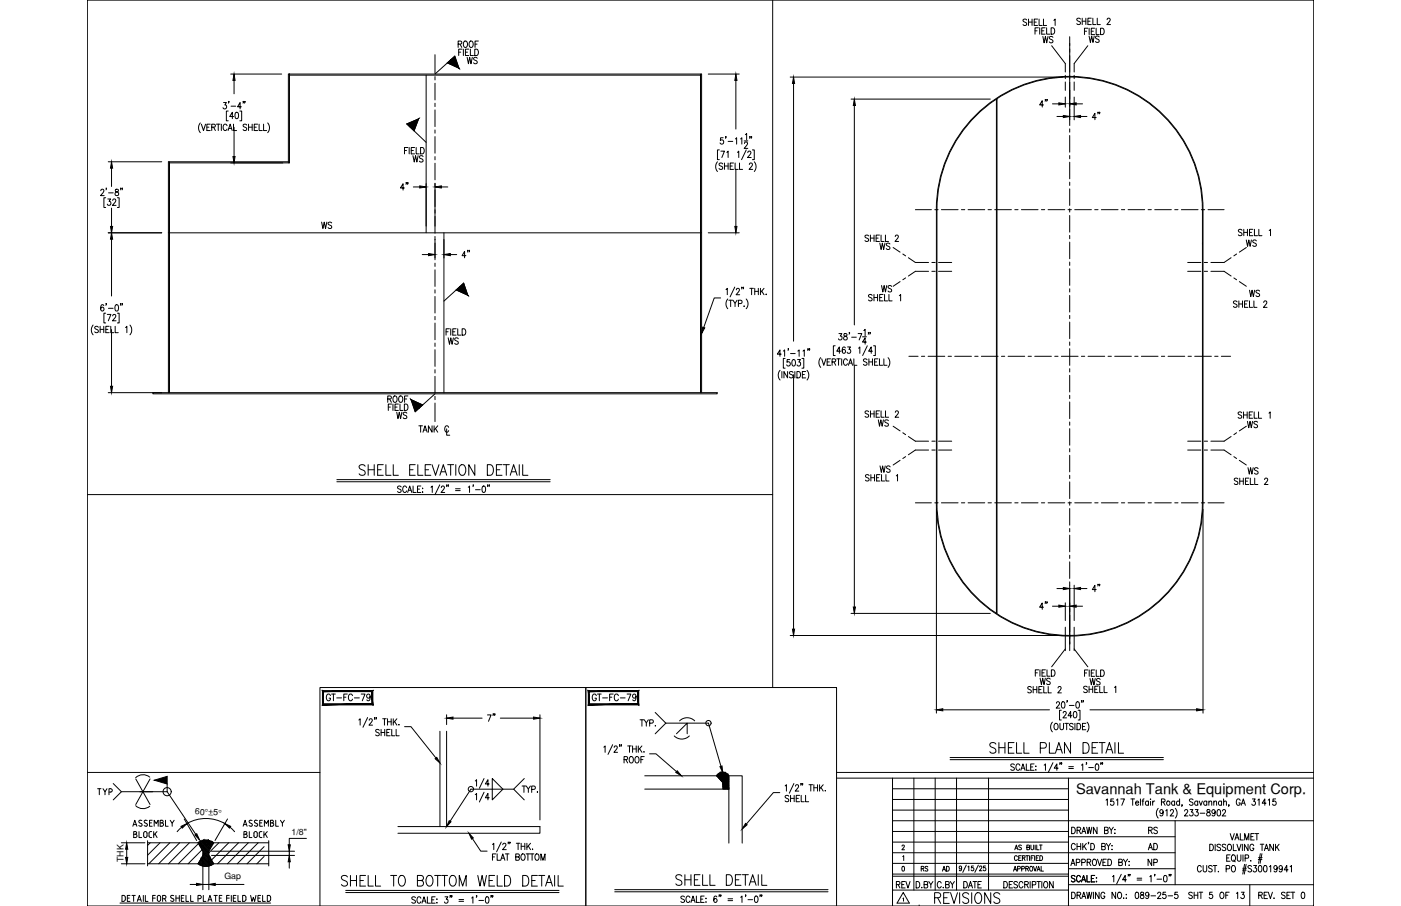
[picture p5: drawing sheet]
<svg xmlns="http://www.w3.org/2000/svg" width="432mm" height="279mm" viewBox="0 0 432 279" stroke-linecap="round" stroke-linejoin="round" font-family="sans-serif">
<defs><g id="words">
<g font-size="6.6">
<text x="109.7" y="147.8">SHELL ELEVATION DETAIL</text>
<text x="304.1" y="233.5">SHELL PLAN DETAIL</text>
<text x="104.4" y="274.5">SHELL TO BOTTOM WELD DETAIL</text>
<text x="207.4" y="274.1">SHELL DETAIL</text>
<text x="287.2" y="279.8">REVISIONS</text>
</g>
<g font-size="5.7">
<text x="122.4" y="60">4&quot;</text>
<text x="141.5" y="80.8">4&quot;</text>
<text x="149.2" y="223.7">7&quot;</text>
</g>
<g font-size="5.3">
<text x="140.4" y="15.9">ROOF</text>
<text x="320.7" y="14.5">WS</text>
<text x="334.8" y="14.5">WS</text>
<text x="323.8" y="34.2" transform="rotate(-90 323.8 34.2)">4&quot;</text>
<text x="340.1" y="38.1" transform="rotate(-90 340.1 38.1)">4&quot;</text>
<text x="383.1" y="77.3">WS</text>
<text x="270.2" y="78.3">WS</text>
<text x="270.9" y="91.4">WS</text>
<text x="384.2" y="92.8">WS</text>
<text x="383.8" y="147.5">WS</text>
<text x="340.1" y="183.8" transform="rotate(-90 340.1 183.8)">4&quot;</text>
<text x="319.6" y="189.1">4&quot;</text>
<text x="319.6" y="212.4">WS</text>
<text x="99.8" y="217.3">GT-FC-79</text>
<text x="181.7" y="217.3">GT-FC-79</text>
<text x="40.2" y="259.6">BLOCK</text>
<text x="275.5" y="275.2">REV</text>
<text x="296" y="275.2">DATE</text>
<text x="348.9" y="278.3">089-25-5</text>
</g>
<g font-size="4.9">
<text x="143.2" y="20.8">WS</text>
<text x="126.3" y="51.2">WS</text>
<text x="98.1" y="71.6">WS</text>
<text x="379.2" y="96">SHELL 2</text>
<text x="137.2" y="107.2">WS</text>
<text x="118.5" y="125.2">ROOF</text>
<text x="121.4" y="130.2">WS</text>
<text x="265.6" y="129.8">SHELL 2</text>
<text x="128.1" y="134.4">TANK C</text>
<text x="269.9" y="132.6">WS</text>
<text x="383.5" y="133">WS</text>
<text x="270.2" y="146.8">WS</text>
<text x="335.1" y="212.4">WS</text>
<text x="29.3" y="246.2">TYP</text>
<text x="353.1" y="258.2">RS</text>
<text x="353.1" y="263.2">AD</text>
<text x="353.1" y="268.1">NP</text>
</g>
<text font-size="4.5" x="331.6" y="244.9">Savannah Tank &amp; Equipment Corp.</text>
<g font-size="4.4">
<text x="282.9" y="269.9">RS</text>
<text x="289.6" y="269.9">AD</text>
</g>
<g font-size="2.7">
<text x="60.1" y="251.1" transform="rotate(3 60.1 251.1)">60°±5°</text>
<text x="89.9" y="257.5">1/8&quot;</text>
<text x="38.1" y="265.9" transform="rotate(-90 38.1 265.9)">THK</text>
<text x="69.2" y="271.2">Gap</text>
</g>
</g></defs>
<!-- layer: SHOP TAG -->
<path d="M283.3 279.4h.1M404.9 279.4h.1" fill="none" stroke="#000" stroke-width=".31"/>
<!-- layer: 0 -->
<g fill="none" stroke="#000" stroke-width=".31">
<path d="M26.9 0h378v279.4h-378zM238.1 0v212M26.9 152.5h211.2M26.9 238.2h71.7M257.8 238.2h147.1M257.8 240h147.1M275.1 240v39.4M281.7 240v34.5M288.2 240v34.5M294.8 240v34.5M304.7 240v34.5M329.3 240v39.4"/>
<path d="M275.1 243.2h54.2M275.1 246.5h54.2M275.1 253.1h129.8M275.1 259.7h54.2M275.1 256.4h54.2M275.1 249.8h54.2M329.3 258h32.9M362.2 253.1v19.7M98.6 279.4v-67.4h82v67.4v-67.4h77.2v67.4M275.1 270.2h54.2M275.1 269.6h54.2M275.1 274.5h54.2"/>
<path d="M275.1 263h87.1M275.1 266.3h54.2M329.3 267.9h32.9M329.3 272.8h75.6M385.2 272.8v6.6"/>
</g>
<!-- layer: TEXT -->
<g fill="none" stroke="#000" stroke-width=".31">
<path d="M316.4 6.2l-.4-.3-.7 .3 .2 .4 .8 .5v.7l-.6 .1-.4-.3M317 5.9v2M317 6.8h1.1M318.1 5.9v2M318.7 6.8h.7M319.8 5.9h-1.1v2h1.1M320.3 5.9v2h.9M321.6 5.9v2h1M324.8 6.3l.4-.4v2M333 5.9l-.4-.3-.7 .3 .1 .5 .9 .4-.1 .7-.5 .1-.4-.3M333.5 5.6v2M333.5 6.5h1.2"/>
<path d="M334.7 5.6v2M335.3 6.5h.7M336.3 5.6h-1v2h1M336.8 5.6v2h1M338.2 5.6v2h.9M341.2 6.1l.3-.5 .5 .1 .2 .3-1.1 1.6h1.2M125.7 45.5h-1v2M126.1 45.5v2M127.8 45.5h-1.1v2M128.3 45.5v2h.9M129.6 45.5a1 1 0 0 1 1.2 1 1 1 0 0 1-1.2 1zM267.7 72.8l-.4-.3-.6 .1v.6l.8 .4 .2 .6-.4 .3-.7-.3"/>
<path d="M268.3 72.5v2M268.3 73.4h1.1M382.8 71l-.4-.3-.6 .1v.7l.8 .4 .2 .5-.4 .3-.7-.3M383.3 70.7v2M384.5 70.7v2M386.1 70.7h-1v2M386.6 70.7v2h1M388 70.7v2h.9M391.2 71.1l.4-.4v2M268.8 91.1l-.4-.3-.7 .3 .1 .5 .9 .4-.1 .7-.5 .1-.4-.3M138.5 101.4h-1v2M138.9 101.4v2"/>
<path d="M140.6 101.4h-1v2M141.1 101.4v2h.9M142.4 101.4a1 1 0 0 1 1.2 1 1 1 0 0 1-1.2 1zM382.7 127.3l-.4-.3-.6 .1v.7l.8 .3 .2 .6-.4 .3-.7-.3M383.3 127v2M384.4 127v2M386.1 127h-1.1v2M386.5 127v2h1M387.9 127v2h1M391.1 127.4l.4-.4v2M267.9 146.7l-.4-.3-.6 .1v.6l.8 .4 .2 .6-.4 .2-.8-.2M268.4 146.4v1.9"/>
<path d="M268.4 147.3h1.1M381.5 147.7l-.4-.3-.7 .3 .2 .5 .8 .4v.7l-.6 .1-.4-.3M382.1 147.4v2M383.2 147.4v2M384.9 147.4h-1v2h1M385.4 147.4v2h.9M386.7 147.4v2h1M389.8 147.9l.1-.4 .5-.1 .3 .6-1 1.4h1.1M317.9 212l-.4-.3-.6 .1-.1 .6 .9 .5 .2 .5-.4 .3-.7-.3M326.1 212.2l.1-.4 .5-.1 .3 .6-1 1.4h1.1M335.3 206.6h-1v2M335.7 206.6v2"/>
<path d="M337.4 206.6h-1.1v2M337.9 206.6v2h.9M339.2 206.6a1 1 0 0 1 1.2 1 1 1 0 0 1-1.2 1zM343.5 212l.4-.4v2M330.3 255.1a1.01 1.01 0 0 1 1.1 1 1.01 1.01 0 0 1-1.1 1zM332 256.1l.9-.2 .1-.6-1-.2v2M332.5 256.1l.6 1M333.4 257.1l.6-2 .7 2M333.6 256.4h.8M334.9 255.1l.4 2 .4-2 .4 2 .4-2M335.6 259.8h-.2h.2l-.2 .5M338.1 255.1v2l-1.1-2v2"/>
<path d="M340.4 256.1l1-.2 .1-.6-1.1-.2v2l1.1-.2v-.5l-.4-.3M340.9 246.8l.4-.4v1.9M341.9 255.1l.6 1v1M343.1 255.1l-.6 1M343.2 246.4h-.8l-.1 .8a.61 .61 0 0 1 .9 .1 .61 .61 0 0 1-.1 .8 .61 .61 0 0 1-.9-.1M343.5 257h.2zM343.6 255.8v.1zM344.1 246.8l.4-.4v1.9M345.4 246.4h1.2l-.8 1.9M348.6 246.4h1.1M349.1 246.4v1.9M350 247.6h.9l-.1-.5a.58 .58 0 0 0-.8 .7 .58 .58 0 0 0 .9 .3"/>
<path d="M351.5 246.4v1.9M352 247h.5M352.6 246.4l-.3 .1-.1 .3v1.5M354 247.3l-.2-.2a.58 .58 0 0 0-.8 .6 .58 .58 0 0 0 1 .4M354 247v1.3M354.6 246.4v.2zM354.6 247.1v1.2M355.3 247v1.3M355.9 247l-.4 .1-.2 .5M357 249.3a2.24 2.24 0 0 0 0 3M358 247.3l.9-.1 .1-.6-1-.2v1.9M358.5 250.3l-.1 .3a.54 .54 0 0 1-.8 .1 .54 .54 0 0 1 0-.8 .54 .54 0 0 1 .8 .1l.1 .3a.9 .9 0 0 1-.7 1.3l-.3-.2"/>
<path d="M358.5 247.3l.6 1M359.3 250l.4-.3v1.9M360.7 250.1l.2-.3 .5-.1 .3 .5-1.1 1.4h1.2M362 247.3l-.1-.2a.58 .58 0 0 0-.8 .6 .58 .58 0 0 0 .9 .4M362 247v1.3M362.2 249.3a2.31 2.31 0 0 1 0 3M363.6 247.3a.56 .56 0 0 0-.8 0 .56 .56 0 0 0 0 .8 .56 .56 0 0 0 .8 0M363.6 246.4v1.9M364.4 248.3h-.2h.2l-.2 .4M365.1 250.1l.3-.4h.4l.3 .3-1.1 1.6h1.1M366.8 249.7h.9l-.5 .7a.6 .6 0 0 1 .5 .9 .6 .6 0 0 1-1.1 0M367.7 246.7l-.4-.3-.7 .3 .2 .4 .9 .7v.3l-.4 .2-.7-.2"/>
<path d="M368.4 249.7h.9l-.5 .7a.6 .6 0 0 1 .5 1 .6 .6 0 0 1-1.1-.1M369.1 247.3a.56 .56 0 0 0-.7 0 .56 .56 0 0 0 0 .8 .56 .56 0 0 0 .7 0M369.1 247v1.3M369.6 247l.5 1.3 .5-1.3M369.9 250.8h1.4M371.9 247.3a.56 .56 0 0 0-.8 0 .56 .56 0 0 0 0 .8 .56 .56 0 0 0 .8 0M371.9 247v1.3M372.1 249.8v.5a.72 .72 0 0 1 .8 .4 .72 .72 0 0 1-.3 .9 .63 .63 0 0 1-.8-.6 .63 .63 0 0 1 .9-.6l.2-.3v-.3zM372.6 247.4l.4-.4 .4 .1 .1 1.2M372.6 247v1.3M374.1 247.4l.4-.4 .4 .1 .1 1.2M374.1 247v1.3"/>
<path d="M374.5 250.3v.3a.54 .54 0 0 1-.8 .1 .54 .54 0 0 1 0-.8 .54 .54 0 0 1 .8 .1v.3a.9 .9 0 0 1-.6 1.3l-.3-.2M375.3 249.8l.3-.1a1.06 1.06 0 0 1 .6 .9 1.06 1.06 0 0 1-.6 1l-.3-.1-.2-.7zM376.5 247.3a.56 .56 0 0 0-.8 0 .56 .56 0 0 0 0 .8 .56 .56 0 0 0 .8 0M376.5 247v1.3M376.8 250.1l.1-.3 .5-.1 .3 .5-1 1.4h1.1M377.1 247.4l.4-.4 .4 .1 .1 1.2M377.1 246.4v1.9M378.8 248.3l-.1 .4M379.2 257.1l.6 1.9 .6-1.9M380.6 259l.6-1.9 .7 1.9M380.8 258.4h.8M382.2 246.8a.61 .61 0 0 0-.7-.4 .61 .61 0 0 0-.5 .7v.5a.61 .61 0 0 0 .6 .8 .61 .61 0 0 0 .6-.8h-.4"/>
<path d="M382.3 257.1v1.9h.9M382.5 248.3l.7-1.9 .6 1.9M382.8 247.7h.8M383.6 259v-1.9l.7 1.9 .6-1.9v1.9M385.5 258h.7M386 246.4h.9l-.5 .7a.6 .6 0 0 1 .5 .9 .6 .6 0 0 1-1.1 0M386.6 257.1h-1.1v1.9h1.1M386.8 257.1h1.1M387.4 257.1v1.9M387.7 246.8l.4-.4v1.9M390.2 247.7h-1.2l.8-1.3v1.9M390.9 246.8l.4-.4v1.9"/>
<path d="M393.2 246.4h-.8l-.1 .8a.61 .61 0 0 1 .9 .1 .61 .61 0 0 1-.1 .8 .61 .61 0 0 1-.9-.1M278 260.9l.3-.3 .4 .3-.7 1.2h.8M278.1 267.2h.2a.82 .82 0 0 1 .5 .7 .82 .82 0 0 1-.5 .7l-.3-.6zM278.2 264.2l.3-.3v1.5M278.3 277.1l.2-.2v1M278.4 275.2l1.9 3.3h-3.8zM284.1 273.6v.2zM284.8 272.8l1-.1v-.8l-1-.1v2l1.1-.2v-.4l-.4-.4M286.3 271.8l.6 1v1M287.5 271.8l-.6 1M290.1 272.3a.62 .62 0 0 0-.8-.5 .62 .62 0 0 0-.4 .8v.5a.62 .62 0 0 0 .4 .7 .62 .62 0 0 0 .8-.5M291.4 272.8l1-.1 .1-.7-1.1-.2v2l1.1-.2 .1-.4-.4-.4"/>
<path d="M292.9 271.8l.6 1v1M294.2 271.8l-.7 1M296.4 267.5l-.2 .4a.41 .41 0 0 1-.5-.1 .41 .41 0 0 1 .1-.6 .41 .41 0 0 1 .5 .1l-.1 1.2-.5-.2M297.8 266.8l-1.1 2.2M298.3 267.3l.3-.2v1.4M300 267.1h-.6v.6a.46 .46 0 0 1 .7 0 .46 .46 0 0 1-.1 .7 .46 .46 0 0 1-.7-.1M301.5 266.8l-1 2.2M301.9 267.4l.2-.3 .5 .2-.8 1.2h.9M303.7 267.1h-.6v.6a.46 .46 0 0 1 .7 0 .46 .46 0 0 1-.1 .7 .46 .46 0 0 1-.7-.1M309.4 271.8a1 1 0 0 1 1.1 1 1 1 0 0 1-1.1 1zM312.1 271.8h-1.1v2h1.1M312.4 268.6l.5-1.4 .4 1.4"/>
<path d="M312.6 268.2h.6M312.8 262.1l.4-1.5 .5 1.5M312.9 261.6h.6M313.5 264.2a.46 .46 0 0 0-.5-.3 .46 .46 0 0 0-.3 .5v.4a.46 .46 0 0 0 .3 .6 .46 .46 0 0 0 .5-.4M313.6 272.1l-.4-.3-.6 .1v.7l.8 .4 .2 .5-.4 .3-.7-.3M313.6 267.9h.7v-.7h-.7v1.4M314 264.6h.5M314.7 263.9h-.7v1.5h.7M314.8 260.8l-.3-.2-.5 .2 .1 .4 .7 .4-.3 .5-.5-.2M314.9 267.9h.7v-.7h-.7v1.4M315.1 264.6l.7-.1 .1-.5-.8-.1v1.5M315.3 272.3a.62 .62 0 0 0-.8-.5 .62 .62 0 0 0-.4 .8v.5a.62 .62 0 0 0 .4 .7 .62 .62 0 0 0 .8-.5"/>
<path d="M315.5 264.6l.4 .8M315.8 272.8l1-.1 .1-.7-1.1-.2v2M316.1 267.9l.8-.1v-.6h-.8v1.4M316.2 263.9h.8M316.4 272.8l.5 1M316.5 261.3l.7-.1 .1-.5-.8-.1v1.5l.8-.2v-.5l-.3-.1M316.6 267.9l.4 .7M316.6 263.9v1.5M317.3 263.9v1.5M317.5 271.8v2M317.6 267.2a.68 .68 0 0 1 .7 .7 .68 .68 0 0 1-.7 .7l-.2-.5zM317.7 260.6v1l.4 .5 .4-.2 .1-1.3"/>
<path d="M317.8 264.6h.5M318.2 272.9l.9-.1 .1-.8-1-.2v2M318.5 267.2l.5 1.4 .5-1.4M318.6 263.9h-.8v1.5M318.9 263.9v1.5M319 260.6v1.5M319.4 264.6h.4M319.5 260.6v1.5h.8M319.6 271.8h1.1M319.6 268.6l.5-1.4 .5 1.4M319.8 268.2h.6M320.1 263.9h-.7v1.5h.7"/>
<path d="M320.1 271.8v2M320.4 260.6h.8M320.5 263.9a.75 .75 0 0 1 .9 .7 .75 .75 0 0 1-.9 .8zM320.8 260.6v1.5M320.9 267.2v1.4h.7M321.1 271.8v2M322 271.9l.1-.1a1.01 1.01 0 0 1 .9 1 1.01 1.01 0 0 1-.9 1 1.24 1.24 0 0 1-.1-1.9zM324.6 271.8v2l-1.1-2v2M330.1 266.9l.6-1.9 .6 1.9M330.3 275.1a1 1 0 0 1 1.1 1 1 1 0 0 1-1.1 1zM330.3 266.3h.8M331.3 270.3l-.4-.3-.7 .3 .2 .4 .8 .5v.7l-.6 .1-.4-.3"/>
<path d="M331.4 260.6a.62 .62 0 0 0-.7-.5 .62 .62 0 0 0-.5 .8v.4a.62 .62 0 0 0 .5 .8 .62 .62 0 0 0 .7-.5M331.7 266l1-.1 .1-.7-1.1-.2v1.9M332 276.1l.9-.1 .1-.7-1-.2v2M332 260.1v2M332 261h1.1M332.5 276.1l.6 1M333 270.5a.61 .61 0 0 0-.7-.5 .61 .61 0 0 0-.5 .7v.5a.61 .61 0 0 0 .5 .8 .61 .61 0 0 0 .7-.5M333.1 260.1v2M333.3 272l.7-2 .6 2M333.4 277.1l.6-2 .7 2M333.4 266l.9-.1 .1-.7-1-.2v1.9M333.6 271.3h.7"/>
<path d="M333.6 276.5h.8M333.7 260.1v2M334.1 260.9l.7 1.2M334.8 260.1l-1.1 1.3M334.9 275.1l.4 2 .4-2 .4 2 .4-2M335 270v2h1M335.1 265.9l.9-.1v-.7l-.9-.1v1.9M335.6 265.9l.6 1M336.2 260.1a1 1 0 0 1 1.1 1 1 1 0 0 1-1.1 1zM336.4 270.9h.6M337 265.1l.1-.1a1 1 0 0 1 .9 .9 1 1 0 0 1-.9 1 1.26 1.26 0 0 1-.1-1.8zM337 275.1v2"/>
<path d="M337.4 270h-1v2h1M337.9 271.9h.1zM337.9 270.6v.2zM338.3 265l.6 1.9 .7-1.9M338.8 275.1v2l-1.2-2v2M339.6 261l.9-.1 .1-.6-1-.2v2l1-.2v-.7l-.3-.2M339.9 265.9h.7M340.5 275.6a.62 .62 0 0 0-.7-.5 .62 .62 0 0 0-.5 .8v.5a.62 .62 0 0 0 .6 .7 .62 .62 0 0 0 .6-.7h-.4M341 260.1l.6 .9v1.1M341 265h-1.1v1.9h1.1M341.5 265a1 1 0 0 1 1.1 .9 1 1 0 0 1-1.1 1zM342.3 260.1l-.7 .9"/>
<path d="M342.7 260.8v.1zM342.7 261.9v.2zM342.9 270.4l.4-.4v2M343.9 275.1v2l-1.2-2v2M344.7 275.2l.2-.1a1 1 0 0 1 .8 1 1 1 0 0 1-.8 1 1.29 1.29 0 0 1-.2-1.9zM344.8 265.9l1-.1v-.7l-1-.1v1.9l1-.1 .1-.5-.4-.4M345.6 269.6l-1.5 3M346.2 277h.2zM346.2 265l.7 .9v1M347.2 271.3h-1.2l.8-1.3v2M347.5 265l-.6 .9M347.8 269.7h-.1h.1l-.1 .5"/>
<path d="M347.9 266.8h.2zM348 265.6v.2zM348.3 269.7l-.2 .5M350.5 270.8h1.4M350.5 271.4h1.4M354.4 270.4l.4-.4v2M356 269.7l-.2 .5M356.6 271.1h1.4M358.8 270.1l.3-.1a1.09 1.09 0 0 1 .6 1 1.09 1.09 0 0 1-.6 1 1.43 1.43 0 0 1-.3-1.9zM360.4 269.7l-.1 .5M360.9 269.7l-.1 .5M367.5 275.4l-.4-.3-.7 .3 .1 .4 1 .7v.3l-.4 .3-.7-.3"/>
<path d="M368 276.1h1.2M368 275.1v2M369.2 275.1v2M369.6 275.1h1.1M370.1 275.1v2M370.2 267.4a.61 .61 0 0 0-.7-.5 .61 .61 0 0 0-.4 .8v.4a.61 .61 0 0 0 .4 .8 .61 .61 0 0 0 .7-.5M370.8 266.9l.1 1.7 .4 .3 .6-.3v-1.7M372.9 260.4a1 1 0 0 1 1.1 .9 1 1 0 0 1-1.1 1zM373.6 267.2l-.4-.3-.6 .1v.7l.8 .4 .2 .5-.4 .3-.7-.3M373.6 275.1h-.7l-.1 .9a.61 .61 0 0 1 .9 0 .61 .61 0 0 1-.1 .9 .61 .61 0 0 1-.9-.2M373.9 266.9h1.1M374.5 266.9v2"/>
<path d="M374.5 260.4v1.9M375.4 268.8h.2zM376.2 260.6l-.4-.2-.7 .2 .1 .5 .8 .4v.7l-.5 .1-.4-.3M376.3 275.2l.1-.1a1 1 0 0 1 .9 1 1 1 0 0 1-.9 1 1.29 1.29 0 0 1-.1-1.9zM377.8 260.6l-.4-.2h-.6v.6l.8 .5 .2 .5-.4 .3-.7-.3M377.8 276.1h.6M377.9 267.9h1v-.9l-1-.1v2M378.1 264.6h.6M378.6 260.4h.2a1 1 0 0 1 .8 .9 1 1 0 0 1-.8 1 1.26 1.26 0 0 1-.2-1.9zM378.8 275.1h-1v2M379.1 263.6h-1v2h1M379.7 263.9l.3-.3a1 1 0 0 1 .8 1 1 1 0 0 1-.8 1l-.5-.7z"/>
<path d="M379.8 267l.2-.1a1.01 1.01 0 0 1 .8 1 1.01 1.01 0 0 1-.8 1 1.29 1.29 0 0 1-.2-1.9zM380.1 260.4v1.9h1M380.2 265.2l.5 .6M381.1 275.5l.4-.4v2M381.2 260.4l.7 1.9 .6-1.9M381.3 263.6v1.4l.5 .6 .6-.3 .1-1.7M382.6 275.1h.9l-.5 .8a.6 .6 0 0 1 .5 .9 .6 .6 0 0 1-1.1-.1M382.9 260.4v1.9M382.9 268.3h1.2M383 267.8h1.1M383.1 263.6v2M383.6 266.6l-.6 3"/>
<path d="M383.8 264.7l.9-.1 .1-.8-1-.2v2M384.1 266.6l-.6 3M384.7 260.4v1.9l-1.2-1.9v1.9M385.5 265.4v.2zM385.7 267.2l-.4-.3-.7 .3 .2 .5 .9 .6v.3l-.4 .3-.7-.3M386.4 266.9h.8l-.4 .8a.6 .6 0 0 1 .4 .9 .6 .6 0 0 1-1-.1M386.4 260.8a.62 .62 0 0 0-.7-.4 .62 .62 0 0 0-.5 .7v.5a.62 .62 0 0 0 .6 .7 .62 .62 0 0 0 .6-.7h-.4M387.8 265h1.1M387.9 264.5h1.1M387.9 276.1l1-.1 .1-.7-1.1-.2v2M388 267l.3-.1a1.09 1.09 0 0 1 .6 1 1.09 1.09 0 0 1-.6 1l-.3-.1-.2-.7zM388.4 260.4h1.1"/>
<path d="M388.5 263.2l-.6 3.1M388.5 276.1l.6 1M388.9 263.2l-.5 3.1M389 260.4v1.9M389.6 276.1h.6M389.7 267l.2-.1a1.09 1.09 0 0 1 .6 1 1.09 1.09 0 0 1-.6 1l-.4-.4-.1-.4zM389.7 262.3l.6-1.9 .7 1.9M389.9 261.7h.8M390.7 275.1h-1.1v2h1.1M390.9 275.1l.6 2 .7-2M391.2 267.3l.4-.4v2M392.5 260.4v1.9l-1.1-1.9v1.9"/>
<path d="M392.7 276.9h.1M393.1 260.4v1.9M393.5 261.2l.7 1.1M393.6 267.6l-.2 .5a.55 .55 0 0 1-.7-.2 .55 .55 0 0 1 .1-.8 .55 .55 0 0 1 .8 .1v.4a.96 .96 0 0 1-.6 1.3l-.3-.3M394.2 260.4l-1.1 1.3M395.2 267.6l-.2 .5a.55 .55 0 0 1-.7-.3 .55 .55 0 0 1 .1-.7 .55 .55 0 0 1 .8 .1v.4a.95 .95 0 0 1-.6 1.3l-.3-.3M396.1 275.4l-.4-.3-.6 .1v.6l.8 .5 .2 .5-.4 .3-.7-.3M396.6 276.1h.7M397 268.2h-1.2l.8-1.3v2M397.6 267.3l.4-.4v2M397.7 275.1h-1.1v2h1.1M397.9 275.1h1.1"/>
<path d="M398.5 275.1v2M401.3 275.2l.4-.1a1.15 1.15 0 0 1-.2 2l-.4-.4-.1-.4z"/>
<circle cx="360.1" cy="247.6" r=".62"/>
</g>
<!-- layer: SHELL -->
<g fill="none" stroke="#000" stroke-width=".31">
<path d="M131.3 23.2v48.6M215.9 23.2h-126.7v-.4v27.4h-37M215.9 22.8v98.3M300.8 35.7a40.9 40.9 0 0 1 44.6-8.8 40.9 40.9 0 0 1 25.2 37.8v90.4a40.9 40.9 0 0 1-40.9 40.9 40.9 40.9 0 0 1-40.9-40.9v-90.4a40.8 40.8 0 0 1 12-29zM307.1 30.6h.2v158.6h-.2zM52.2 49.9v71.2M88.9 50.2v-27.4h127.3v98.3M88.9 49.9h-37v71.2M51.9 71.8h164.3M136.8 71.8v49.3M288.6 64.7a41.1 41.1 0 0 1 41.1-41.1 41.1 41.1 0 0 1 41.1 41.1v90.4a41.1 41.1 0 0 1-41.1 41.1 41.1 41.1 0 0 1-41.1-41.1M288.6 64.7v90.4"/>
<path d="M47.1 121.1h173.9v.4h-173.9zM135.6 225.5v29.4M137.6 225.5v29.4M198.7 239.2h30v20.8M224.6 239.2v20.8M122.6 254.9h43.8v2.1h-43.8M198.7 243.4h25.9"/>
</g>
<!-- layer: CENTER -->
<g fill="none" stroke="#000" stroke-width=".31">
<path d="M134.1 16.9v5.7M324.1 14.1l4.2 5.5v2.6M329.7 11.3v2.8M329.7 15.1v1M329.7 17.1v5.2M335.3 14.1l-4.2 5.5v2.6M134.1 23.6v1.1M134.1 25.7v5.1M134.1 31.8v1.1M134.1 33.9v5.1M328.3 23.2v1.1M328.3 25.3v2.6"/>
<path d="M329.7 23.3v1M329.7 25.4v5.1M329.7 31.5v1.1M329.7 33.6v5.1M329.7 39.7v1.1M331.1 23.2v1.1M331.1 25.3v2.6M134.1 40.1v1M134.1 42.1v5.1M134.1 48.3v1M134.1 50.3v5.2M134.1 56.5v1"/>
<path d="M134.1 58.5v5.2M329.7 41.8v5.1M329.7 48v1M329.7 50v5.1M329.7 56.2v1M329.7 58.2v5.2M134.1 64.7v1M134.1 66.8v5.1M134.1 72.9v1.1M134.1 75v5.1M275.3 76.3l2.1 1.5M278.3 78.3l.8 .6"/>
<path d="M280 79.5l2.1 1.4h4.1M282.1 64.7h5M288.1 64.7h1M290.2 64.7h5.1M296.3 64.7h1M298.4 64.7h5.1M304.5 64.7h1.1M306.6 64.7h5.1M312.8 64.7h1M314.8 64.7h5.1M321 64.7h1M323 64.7h5.2"/>
<path d="M329.2 64.7h1M329.7 64.4v1M329.7 66.4v5.2M329.7 72.6v1M329.7 74.7v5.1M331.2 64.7h5.2M337.4 64.7h1M339.4 64.7h5.2M345.6 64.7h1M347.7 64.7h5.1M353.8 64.7h1.1M355.9 64.7h5.1"/>
<path d="M362.1 64.7h1M364.1 64.7h5.2M370.3 64.7h1M372.3 64.7h5M379.4 79.5l-2.1 1.4h-4.1M381.1 78.3l-.8 .6M134.1 81.2v1M134.1 83.2v5.1M134.1 89.4v1M134.1 91.4v5.1M134.1 97.6v1M134.1 99.6v5.2"/>
<path d="M279.1 85.7l-.8 .6M286.2 83.7h-4.1l-2.1 1.4M287.2 83.7h1M287.2 80.9h1M289.3 83.7h4M289.3 80.9h4M329.7 80.8v1.1M329.7 82.9v5.1M329.7 89v1.1M329.7 91.1v5.1M329.7 97.3v1M329.7 99.3v5.1"/>
<path d="M366.1 83.7h4M366.1 80.9h4M371.2 83.7h1M371.2 80.9h1M373.2 83.7h4.1l2.1 1.4M380.3 85.7l.8 .6M382 86.8l2.1 1.5M134.1 105.8v1M134.1 107.8v5.2M134.1 114v1M134.1 116.1v5.1M280.1 109.9h2.9"/>
<path d="M284 109.9h1M286 109.9h5.2M292.2 109.9h1M294.3 109.9h5.1M300.4 109.9h1.1M302.5 109.9h5.1M308.7 109.9h1M310.7 109.9h5.1M316.9 109.9h1M318.9 109.9h5.1M325.1 109.9h1M327.1 109.9h5.2"/>
<path d="M329.7 105.5v1M329.7 107.5v5.2M329.7 113.7v1M329.7 115.7v5.2M333.3 109.9h1M335.3 109.9h5.2M341.5 109.9h1M343.6 109.9h5.1M349.7 109.9h1.1M351.8 109.9h5.1M357.9 109.9h1.1M360 109.9h5.1"/>
<path d="M366.2 109.9h1M368.2 109.9h5.2M374.4 109.9h1M376.4 109.9h2.9M134.1 122.2v1.1M134.1 124.3v5.7M275.3 131.4l2.1 1.5M278.3 133.5l.8 .5M280 134.6l2.1 1.5h4.1M286.2 138.8h-4.1l-2.1 1.5M287.2 136.1h1M287.2 138.8h1"/>
<path d="M289.3 136.1h4M289.3 138.8h4M329.7 121.9v1M329.7 124v5.1M329.7 130.1v1M329.7 132.2v5.1M329.7 138.3v1.1M366.1 136.1h4M366.1 138.8h4M371.2 136.1h1M371.2 138.8h1M373.2 138.8h4.1l2.1 1.5"/>
<path d="M379.4 134.6l-2.1 1.5h-4.1M381.1 133.5l-.8 .5M277.4 142l-2.1 1.4M279.1 140.8l-.8 .6M282.1 155.1h5M288.1 155.1h1M290.2 155.1h5.1M296.3 155.1h1M298.4 155.1h5.1M304.5 155.1h1.1M306.6 155.1h5.1M312.8 155.1h1"/>
<path d="M314.8 155.1h5.1M321 155.1h1M323 155.1h5.2M329.2 155.1h1M329.7 140.4v5.1M329.7 146.6v1M329.7 148.6v5.2M329.7 154.8v1M329.7 156.8v5.2M331.2 155.1h5.2M337.4 155.1h1M339.4 155.1h5.2"/>
<path d="M345.6 155.1h1M347.7 155.1h5.1M353.8 155.1h1.1M355.9 155.1h5.1M362.1 155.1h1M364.1 155.1h5.2M370.3 155.1h1M372.3 155.1h5M380.3 140.8l.8 .6M329.7 163v1M329.7 165v5.2M329.7 171.2v1"/>
<path d="M329.7 173.3v5.1M329.7 179.4v1M328.3 193.4v7.3M329.7 181.5v5.1M329.7 187.6v1.1M329.7 189.7v5.1M329.7 195.9v1M329.7 197.9v2.8M331.1 193.4v7.3M328.3 200.1l-4.2 5.5M331.1 200.1l4.2 5.5"/>
</g>
<!-- layer: DIM -->
<g fill="none" stroke="#000" stroke-width=".31">
<path d="M137.9 19.4l3.5 1.6-1.2-3.7-6.1 5.5M329.7 13.4v23.6M61.7 37.9a2.3 2.3 0 0 0 0 3M62.1 38.3l.6 2 .7-2M63.8 39.2h.6M64.8 38.3h-1v2h1M65.3 39.2l.9-.1v-.7l-.9-.1v2M65.8 39.2l.6 1.1M66.7 38.3h1.1M67.3 38.3v2M68.2 38.3v2M68.9 31.6h.9l-.5 .8a.6 .6 0 0 1 .5 .9 .6 .6 0 0 1-1.1-.1"/>
<path d="M70 38.8a.62 .62 0 0 0-.8-.5 .62 .62 0 0 0-.4 .7v.5a.62 .62 0 0 0 .4 .8 .62 .62 0 0 0 .8-.5M70.3 34.2h-.5v3.1h.5M70.5 39.6h.8M70.6 31.3l-.2 .5M71.1 22.8h15.7M71.2 32.7h1.4M72 38.3v2h.9M72 35.9h-1.2l.8-1.3v2M72.1 24.8v4.1M72.1 39.3v9M72.6 34.7l.3-.1a1.06 1.06 0 0 1 .6 1 1.06 1.06 0 0 1-.6 1l-.5-.8zM73.9 34.2h.6v3.1h-.6"/>
<path d="M74.4 32.9h-1.2l.8-1.3v2M75 31.3l-.1 .5M75.5 31.3h-.1h.1l-.1 .5M76 38.6l-.4-.3-.7 .3 .2 .4 .9 .5a.48 .48 0 0 1-.4 .8l-.7-.3M76.6 39.2h1.1M76.6 38.3v2M77.7 38.3v2M78.4 39.2h.6M79.4 38.3h-1v2h1M79.9 38.3v2h.9M81.2 38.3v2h1M82.5 37.9a2.3 2.3 0 0 1 0 3"/>
<path d="M218.3 22.8h9.5M226.8 24.8v15M243.5 23.8h84.1M244.6 25.7v79.5M262.3 30.6h42.9M263.3 32.5v67.7M324.4 32h1.9M325.8 35.9h1.9M328.3 29.9v3.2M331.1 29.9v7.1M331.7 32h2M333 35.9h2"/>
<path d="M31.1 58.8l.1-.4h.5l.3 .5-1 1.4h1.1M32.8 58.1h-.1h.1l-.1 .4M33.4 49.9h16.4M33.5 59.5h1.4M34.4 51.9v5.6M35.6 58.4v.6a.72 .72 0 0 1 .9 .4 .72 .72 0 0 1-.3 .9 .64 .64 0 0 1-.8-.6 .64 .64 0 0 1 .9-.6l.2-.3-.1-.4zM37.3 58.1h-.2h.2l-.2 .4M37.8 58.1l-.2 .4M70.3 40.3l.6-2 .7 2M71.1 50.2h16.1M127.4 57.7h2M127.6 40.3l1.4-3.6-3.6 1.5 5.9 5.7"/>
<path d="M131.3 56.6v13.1M134.1 56.6v13.1M136 57.7h2M221.1 49.9a2.3 2.3 0 0 0 0 3M221.7 46.2h-.6v3h.6M222.2 46.6h1.1l-.8 2M222.7 50.5l-.4-.2-.5 .1-.1 .5 .9 .5 .1 .6-.4 .2-.7-.2M222.9 42.5h-.8l-.1 .8a.61 .61 0 0 1 .9 .1 .61 .61 0 0 1-.1 .8 .61 .61 0 0 1-.9-.1M223.3 50.3v1.9M223.3 51.2h1.1M223.8 42.2h-.2h.2l-.2 .5M224 47l.4-.4v2"/>
<path d="M224.4 43.6h1.4M224.4 50.3v1.9M225 51.2h.7M226.1 50.3h-1.1v1.9h1.1M226.6 50.3v1.9h.9M226.7 42.8l.3-.3v2M226.8 52.4v17.4M227.3 47l.4-.4v2M227.9 50.3v1.9h1M228.2 42.8l.4-.3v2M229.4 43.5h1.1M229.4 44.3l.4-.5 .4 .1 .2 .3-1 1.6h1.1"/>
<path d="M229.7 41.5l.4-.3v1.9M230 46.2l-1.4 3M230.5 47.1l.1-.4 .5-.1 .3 .6-1 1.4h1.1M230.9 50.7l.2-.3 .5-.1 .3 .5-1 1.4h1.1M231.2 42.2l-.2 .5M231.7 42.2l-.2 .5M231.9 46.2h.6v3h-.6M232.5 49.9a2.3 2.3 0 0 1 0 3M32.6 61h-.6v3h.6M33.2 61.4h.9l-.5 .7a.6 .6 0 0 1 .5 .9 .6 .6 0 0 1-1-.1M33.4 71.8h16.4M34.4 64.2v5.6"/>
<path d="M34.4 73.8v17.5M34.7 61.8l.2-.4h.5l.3 .5-1.1 1.4h1.2M36.2 61h.5v3h-.5M130.1 78.5h2M134.1 73.9v5.6M136.8 73.9v5.6M138.8 78.5h2M218.3 71.8h9.5M32 94.3l-.3-.3a1.11 1.11 0 0 0-.1 1.9 .55 .55 0 0 0 .5-.5 .55 .55 0 0 0-.5-.6 .55 .55 0 0 0-.6 .5M32.6 96.6h-.6v3h.6M32.8 93.7h-.2h.2l-.2 .4M33.1 97h1.1l-.8 1.9"/>
<path d="M33.4 95.1h1.5M34.7 97.4l.2-.3 .5-.1 .3 .5-1.1 1.4h1.2M35.6 94.1l.3-.1a1.07 1.07 0 0 1 .6 .9 1.07 1.07 0 0 1-.6 1 1.38 1.38 0 0 1-.3-1.8zM36.2 96.6h.5v3h-.5M37.3 93.7h-.2h.2l-.2 .4M37.7 93.7h-.1h.1l-.1 .4M140.6 89.4l3.6 1.6-1.3-3.7-6.1 5.6M222.1 91.9h-2l-3.2 9.1M223.8 89.3l.4-.4v2M224.3 92.2a2.3 2.3 0 0 0 0 3M224.6 92.6h1.1M225.2 92.6v2"/>
<path d="M225.9 92.6l.6 .9v1.1M226.5 88.5l-1.5 3M226.9 89.4l.4-.5 .5 .1 .1 .3-.2 .7-.8 .9h1.1M227.2 92.6l-.7 .9M227.6 93.6l.9-.1 .2-.3-.2-.5-.9-.1v2M228.7 88.6h-.2h.2l-.2 .5M229.2 88.6l-.2 .5M229.3 94.4v.2zM230 92.2a2.24 2.24 0 0 1 0 3M231.1 88.9h1.1M231.6 88.9v2M232.6 88.9v2"/>
<path d="M232.6 89.9h1.1M233.7 88.9v2M234.4 88.9v2M234.8 89.8l.7 1.1M235.5 88.9l-1.1 1.3M236.1 90.7v.2zM28.7 100.2a2.31 2.31 0 0 0 0 3.1M30.3 100.9l-.4-.3-.7 .3 .2 .5 .9 .6v.3l-.4 .3-.7-.3M30.9 100.6v2M30.9 101.6h1.1M32 100.6v2M32.6 101.6h.7"/>
<path d="M33.7 100.6h-1.1v2h1.1M34.1 100.6v2h1M34.4 101.6v17.5M35.5 100.6v2h.9M38.7 101l.4-.4v2M40 100.2a2.31 2.31 0 0 1 0 3.1M240.4 114.2a2.24 2.24 0 0 0 0 3M240.8 109.2h-1.2l.8-1.3v2M241 114.6v1.9M241.4 108.3l.4-.4v2M242 110.5h-.6v3h.6M242.7 114.6v1.9l-1.1-1.9v1.9"/>
<path d="M243 107.6l-.1 .5M243.4 110.9h-.8l-.1 .8a.62 .62 0 0 1 1 .1 .62 .62 0 0 1-.1 .9 .62 .62 0 0 1-.9-.2M243.6 109h1.5M244.3 111l.2-.1a1.09 1.09 0 0 1 .7 1 1.09 1.09 0 0 1-.7 1l-.2-.1-.2-.8zM244.4 114.9l-.4-.3-.7 .3 .2 .4 .8 .5v.6l-.6 .1-.4-.3M244.6 115.5v78.5M245 114.6v1.9M245.6 114.6a.99 .99 0 0 1 1.1 1 .99 .99 0 0 1-1.1 .9zM245.8 110.9h.9l-.5 .8a.6 .6 0 0 1 .5 .9 .6 .6 0 0 1-1-.1M245.9 108.3l.4-.4v2M247.2 110.5h.5v3h-.5M247.3 115.5h.6"/>
<path d="M247.5 108.3l.4-.4v2M248.3 114.6h-1v1.9h1M248.7 114.2a2.3 2.3 0 0 1 0 3M249.1 107.6h-.2h.2l-.2 .5M249.6 107.6l-.2 .5M252.9 110.3a2.3 2.3 0 0 0 0 3M253.3 110.7l.6 1.9 .7-1.9M254.9 111.6h.7M256 110.7h-1.1v1.9h1.1M256.5 111.6l.9-.1 .1-.7-1-.1v1.9M257 111.6l.6 1M257.4 106.6h-.5v3h.5"/>
<path d="M257.9 110.7h1.1M258.4 110.7v1.9M258.6 102.9h.9l-.5 .7a.6 .6 0 0 1 .5 1 .6 .6 0 0 1-1.1-.1M259.1 108.3h-1.2l.8-1.3v2M259.4 110.7v1.9M260.2 103v.5a.72 .72 0 0 1 .8 .4 .72 .72 0 0 1-.3 .9 .63 .63 0 0 1-.7-.6 .63 .63 0 0 1 .8-.6l.2-.3v-.3zM260.5 107.3l-.3-.3a1.1 1.1 0 0 0-.6 1 1.1 1.1 0 0 0 .5 1 .55 .55 0 0 0 .6-.6 .55 .55 0 0 0-.5-.5 .55 .55 0 0 0-.6 .4M261.2 111.1a.62 .62 0 0 0-.8-.4 .62 .62 0 0 0-.4 .7v.5a.62 .62 0 0 0 .4 .7 .62 .62 0 0 0 .8-.4M261.2 107h.9l-.5 .8a.6 .6 0 0 1 .5 .9 .6 .6 0 0 1-1-.1M261.5 112.6l.6-1.9 .7 1.9M261.7 112h.8M261.9 102.6h-.2h.2l-.2 .5"/>
<path d="M262.5 104h1.4M263.2 110.7v1.9h.9M263.3 112.8v74.4M264.5 102.9h1.1l-.8 1.9M264.6 107.4l.4-.4v2M265.8 103.9h1.2M266.2 101.9l.4-.3v1.9M267 105.5h-1.2l.8-1.3v2M267.2 111l-.4-.3-.7 .3 .2 .4 .8 .5v.6l-.6 .1-.4-.2M267.3 106.6l-1.4 3M267.8 102.6h-.2h.2l-.2 .5M267.8 111.6h1.1"/>
<path d="M267.8 110.7v1.9M268.2 102.6l-.1 .5M268.9 108.3h-1.2l.8-1.3v2M268.9 110.7v1.9M269.2 106.6h.6v3h-.6M269.6 111.6h.6M270.6 110.7h-1v1.9h1M271.1 110.7v1.9h.9M272.4 110.7v1.9h1M273.7 110.3a2.3 2.3 0 0 1 0 3M33.4 121.1h16.4M134.1 121.5l-6.1 5.5-1.3-3.7 3.6 1.6"/>
<path d="M103.8 148.6h65.8M103.8 147.9h65.8M123.6 150.2l-.4-.3-.5 .1-.1 .5 .9 .5 .1 .6-.4 .3-.7-.3M125.3 150.4a.62 .62 0 0 0-.7-.5 .62 .62 0 0 0-.5 .7v.5a.62 .62 0 0 0 .5 .8 .62 .62 0 0 0 .7-.5M125.6 151.9l.7-2 .6 2M125.9 151.2h.8M127.3 149.9v2h1M128.7 150.8h.6M129.7 149.9h-1v2h1M130.3 150.5v.2zM130.3 151.7v.2zM132.8 150.3l.4-.4v2"/>
<path d="M135.5 149.5l-1.4 3M136 150.4l.3-.5h.4l.3 .4-.3 .6-.8 1h1.2M140.4 150.7h1.4M140.4 151.3h1.4M144.3 150.3l.4-.4v2M146.6 151h1.4M148.8 150l.2-.1a1.09 1.09 0 0 1 .7 1 1.09 1.09 0 0 1-.7 1l-.2-.1-.3-.8zM288.6 157.1v62.8M370.8 157.1v62.8M243.5 196h84.1M262.3 189.2h42.9M324.4 186.9h1.9"/>
<path d="M325.8 181.5h1.9M328.3 185.9v5.5M329.7 180.5v18.1M331.1 180.5v10.9M331.7 186.9h2M333 181.5h2M201.9 219.7l3.3 3.3M290.6 218.9h32.9M325.6 216.9l.2-.4 .4-.1 .4 .6-1.1 1.4h1.1M327.1 219h-.5v3h.5M327.4 216.5l.2-.1a1.07 1.07 0 0 1 .6 1 1.07 1.07 0 0 1-.6 1 1.34 1.34 0 0 1-.2-1.9zM327.7 219.9l.1-.4 .5-.1 .3 .6-1 1.4h1.1"/>
<path d="M329 216.1h-.2h.2l-.2 .5M329.6 217.6h1.4M331 219.5l.3-.1a1.06 1.06 0 0 1 .6 1 1.06 1.06 0 0 1-.6 1l-.3-.1-.2-.8zM331.8 216.5l.3-.1a1.07 1.07 0 0 1 .6 1 1.07 1.07 0 0 1-.6 1 1.34 1.34 0 0 1-.3-1.9zM332.3 219h.6v3h-.6M333.4 216.1l-.1 .5M333.9 216.1h-.2h.2l-.2 .5M335.9 218.9h32.9M110.6 222l.4-.3v1.9M113.3 221.3l-1.4 3M113.8 222.1l.1-.4h.5l.3 .5-1 1.4h1.1M115.5 221.4l-.1 .4"/>
<path d="M116 221.4l-.1 .4M116.9 225.2l-.4-.3-.7 .3 .1 .5 1 .7v.2l-.4 .3-.7-.3M117.5 224.9v2M117.5 225.9h1.1M117.9 221.7h1.1M118.5 221.7v1.9M118.6 224.9v2M119.2 225.9h.6M119.4 221.7v1.9M119.4 222.6h1.2M120.2 224.9h-1v2h1M120.6 221.7v1.9"/>
<path d="M120.7 224.9v2h1M121.2 221.7v1.9M121.6 222.5l.7 1.1M122.1 224.9v2h.9M122.3 221.7l-1.1 1.3M123 223.4v.2zM124.7 224.1h2l7.7 9.7M137.6 220.4v3.1M139.6 221.5h9M154.2 221.5h10.2M166.4 220.4v32.5M186.1 230.4l.4-.4v2"/>
<path d="M188.8 229.7l-1.4 3M189.3 230.5l.3-.5 .5 .1 .1 .3-.2 .7-.8 .9h1.1M191.1 229.7l-.2 .5M191.5 229.7h-.1h.1l-.1 .5M192.3 234.3l1-.1 .1-.7-1.1-.2v2M192.9 234.3l.5 1M193.4 230h1.2M194 230v2M194.2 233.4l.2-.1a1 1 0 0 1 .8 1 1 1 0 0 1-.8 1 1.26 1.26 0 0 1-.2-1.9zM195 230v2M195 231h1.1M196 233.4l.2-.1a1 1 0 0 1 .8 1 1 1 0 0 1-.8 1 1.26 1.26 0 0 1-.2-1.9z"/>
<path d="M196.1 230v2M196.7 230v2M197.1 230.9l.7 1.1M197.3 222h1.1M197.5 234.3h.7M197.8 230l-1.1 1.4M197.8 222v1.9M198.4 231.9h.2zM198.6 233.3h-1.1v2M198.6 222l.6 .9v1M199.8 222l-.6 .9M200.2 232.5h2l6.3 5.5"/>
<path d="M200.2 223l1-.1 .2-.3-.2-.5-1-.1v1.9M202 223.8v.1zM205.2 223l-3.3 3.3M205.2 223h13.2l3.8 13.3M207.8 227a3.3 3.3 0 0 0 4.7 0M208.5 226.3l3.3-3.3v3.3M209.5 222.3a3.3 3.3 0 0 1 4.6 0M292.8 234.3h65.8M292.8 233.6h65.8M312.6 235.9l-.4-.3-.7 .3 .1 .3 1 .8v.3l-.4 .3-.7-.3M314.3 236.1a.62 .62 0 0 0-.7-.5 .62 .62 0 0 0-.5 .7v.5a.62 .62 0 0 0 .5 .7 .62 .62 0 0 0 .7-.4M314.6 237.6l.7-2 .6 2"/>
<path d="M314.9 236.9h.8M316.3 235.6v2h1M317.7 236.5h.6M318.7 235.6h-1v2h1M319.3 236.2v.2zM319.3 237.4v.2zM321.8 236l.4-.4v2M324.4 222.7a2.28 2.28 0 0 0 0 3M324.5 235.2l-1.4 3M325.2 223.2l.1-.1a1 1 0 0 1 .8 1 1 1 0 0 1-.8 .9 1.26 1.26 0 0 1-.1-1.8zM326.1 236.9h-1.2l.8-1.3v2M326.7 223.1v1.7l.5 .2 .5-.2 .1-1.7"/>
<path d="M328.2 223.1h1.1M328.8 223.1v1.9M329.4 236.4h1.4M329.4 237h1.4M330.4 220.7h-1.2l.8-1.3v2M330.8 223.4l-.5-.3-.7 .3 .2 .4 1 .7v.3l-.5 .2-.7-.2M331.3 223.1v1.9M331.9 223.1a1 1 0 0 1 1.2 1 1 1 0 0 1-1.2 .9zM333.3 236l.4-.4v2M333.6 224h.7M334.7 223.1h-1.1v1.9h1.1M335 222.7a2.21 2.21 0 0 1 0 3"/>
<path d="M335.6 236.7h1.4M337.8 235.7l.2-.1a1.07 1.07 0 0 1 .7 1 1.07 1.07 0 0 1-.7 1l-.2-.1-.3-.8zM145.6 258.6l2.6 3.9h1.9M146.5 245.1l.4-.4v2M146.5 240.8l.4-.3v1.9M149.2 244.3l-1.5 3M149.2 240.1l-1.5 3M150.8 246h-1.2l.8-1.3v2M150.8 241.8h-1.2l.8-1.3v1.9M151.7 240.1l3.3 3.3-3.3 3.3zM154.5 259.7l-1.4 3M156.7 259.8l-.1 .4"/>
<path d="M157.2 259.8l-.1 .4M158.3 243.4h-13.2l-6.4 9.9M160.9 242.4h1.1M161.5 242.4v2M161.6 240.1l-3.3 3.3 3.3 3.3M162.2 242.4l.6 .9v1.1M163.5 242.4l-.7 .9M163.9 243.4l1-.2-.1-.7-.9-.1v2M165.5 244.3h.2zM240.3 244.4h-1.9l-8.4 9.7M242 242.4l.4-.4v2M243.1 245.6l-.4-.3-.7 .3 .1 .4 .9 .5v.7h-.6l-.4-.2"/>
<path d="M243.6 245.3v1.9M243.6 246.2h1.2M244.7 241.6l-1.4 3M244.8 245.3v1.9M245.2 242.5l.3-.5 .5 .1 .1 .3-.2 .6-.8 1h1.1M245.4 246.2h.7M246.4 245.3h-1v1.9h1M246.9 241.7l-.1 .5M246.9 245.3v1.9h1M247.4 241.7h-.2h.2l-.2 .5M248.3 245.3v1.9h.9M249.3 242h1.1"/>
<path d="M249.9 242v2M250.8 242v2M250.8 242.9h1.2M252 242v2M252.6 242v2M253 242.8l.7 1.2M253.7 242l-1.1 1.3M254.3 243.9h.1zM106.6 274.6h65.7M106.6 275.3h65.7M128 276.8l-.4-.2-.7 .2 .2 .5 .9 .5-.1 .6-.6 .1-.4-.2M129.7 277a.61 .61 0 0 0-.7-.4 .61 .61 0 0 0-.5 .7v.5a.61 .61 0 0 0 .5 .7 .61 .61 0 0 0 .7-.4"/>
<path d="M130 278.5l.7-1.9 .6 1.9M130.3 277.9h.8M131.7 276.6v1.9h1M133.1 277.5h.6M134.1 276.6h-1v1.9h1M134.6 277.3h.1zM134.7 278.3v.2zM137.1 276.6h.9l-.5 .7a.6 .6 0 0 1 .5 .9 .6 .6 0 0 1-1 0M141.5 277.4h1.4M141.5 278h1.4M145.4 276.9l.4-.3v1.9M147.6 277.7h1.4"/>
<path d="M149.8 276.6h.7l.1 .3v1.3l-.4 .3-.5-.3-.1-.8zM151.8 260.4l.4-.3v1.9M151.8 264.3h.6M152.8 263.3h-1v2M153.2 263.3v2h1M154.3 265.3l.7-2 .6 2M154.6 264.6h.8M155 260.5l.3-.4h.3l.3 .3-1 1.6h1.1M155.8 263.3h1.1M156.3 263.3v2M159 264.3l.9-.1 .1-.7-1-.2v2l1-.2 .1-.5-.4-.3M159.1 260.1h1.1"/>
<path d="M159.7 260.1v1.9M160.6 260.1v1.9M160.6 261h1.2M160.9 263.4l.1-.1a1 1 0 0 1 .9 1 1 1 0 0 1-.9 1 1.24 1.24 0 0 1-.1-1.9zM161.8 260.1v1.9M162.2 263.3h1.1M162.4 260.1v1.9M162.7 263.3v2M162.8 260.9l.7 1.1M163.4 263.3h1.1M163.5 260.1l-1.1 1.3M164 263.3v2"/>
<path d="M164.1 261.9h.1zM165.2 263.4l.2-.1a1 1 0 0 1 .8 1 1 1 0 0 1-.8 1 1.27 1.27 0 0 1-.2-1.9zM166.7 265.3v-2l.6 2 .7-2v2M189.5 274.4h65.7M189.5 275h65.7M211 276.6l-.4-.3-.8 .3 .2 .5 1 .6v.3l-.4 .3-.8-.3M212.6 276.8a.62 .62 0 0 0-.7-.5 .62 .62 0 0 0-.5 .8v.5a.62 .62 0 0 0 .5 .7 .62 .62 0 0 0 .7-.5M213 278.3l.6-2 .6 2M213.2 277.6h.8M214.6 276.3v2h1M216 277.3h.6M217 276.3h-1v2h1"/>
<path d="M217.6 277v.2zM217.6 278.1v.2zM220.9 276.6l-.3-.3a1.11 1.11 0 0 0-.1 2 .55 .55 0 0 0 .6-.5 .55 .55 0 0 0-.5-.6 .55 .55 0 0 0-.6 .4M221.7 276.1h-.1h.1l-.1 .4M222.2 276.1l-.1 .4M224.4 277.2h1.4M224.4 277.7h1.4M228.3 276.7l.4-.4v2M229.9 276.1l-.2 .4M230.5 277.5h1.4M232.7 276.4l.3-.1a1.06 1.06 0 0 1 .6 1 1.06 1.06 0 0 1-.6 1l-.3-.1-.2-.7zM234.4 276.1h-.2h.2l-.2 .4"/>
<path d="M234.8 276.1l-.1 .4"/>
<circle cx="218.3" cy="223" r=".81"/>
<circle cx="145.1" cy="243.4" r=".81"/>
</g>
<g fill="#000" stroke="#000" stroke-width=".31">
<path d="M72.1 22.8l.4 2h-.7zM226.8 22.8l.3 2h-.6zM244.6 23.8l.3 1.9h-.7zM263.3 30.6l.4 1.9h-.7zM326.3 31.7l2 .3-2 .4zM327.7 35.6l2 .3-2 .4zM329.7 32l2-.3v.7zM331.1 35.9l1.9-.3v.7zM34.4 49.9l.3 2h-.6zM71.8 48.3h.7l-.4 1.9zM129.4 57.3l1.9 .4-1.9 .3zM134.1 57.7l1.9-.4v.7z"/>
<path d="M34.4 71.8l.3 2h-.6zM34.1 69.8h.6l-.3 2zM132.1 78.2l2 .3-2 .3zM136.8 78.5l2-.3v.6zM226.5 69.8h.6l-.3 2zM34.1 119.1h.6l-.3 2zM216.6 100.9l.6 .2-1 1.7zM244.2 194h.7l-.3 2zM263 187.2h.7l-.4 2zM326.3 186.6l2 .3-2 .4zM327.7 181.2l2 .3-2 .3zM329.7 186.9l2-.3v.7z"/>
<path d="M331.1 181.5l1.9-.3v.6zM288.6 218.9l2-.3v.6zM368.8 218.6l2 .3-2 .3zM134.1 234l.5-.4 1 1.7zM137.6 221.5l2-.4v.7zM164.4 221.1l2 .4-2 .3zM208.7 237.7l1.3 1.5-1.7-1zM221.9 236.4l.6-.2 .3 2zM138.5 253.1l.5 .3-1.4 1.5zM144.5 257l1.4 1.4-.6 .4zM229.8 253.9l.5 .5-1.6 1.3z"/>
</g>
<!-- layer: HATCH -->
<g fill="#000" stroke="#000" stroke-width=".31">
<path d="M139 18.4l1.2-1.1 1.2 3.7zM137.9 19.4l3.5 1.6-2.4-2.6z"/>
<path d="M125.4 38.2l3.6-1.5-2.5 2.6zM129 36.7l-2.5 2.6 1.1 1z"/>
<path d="M141.8 88.4l1.1-1.1 1.3 3.7zM140.6 89.4l3.6 1.6-2.4-2.6z"/>
<path d="M126.7 123.3l2.4 2.6-1.1 1.1zM126.7 123.3l2.4 2.6 1.2-1z"/>
</g>
<!-- layer: stack conn. -->
<path d="M370.6 75.1v.1" fill="none" stroke="#000" stroke-width=".31"/>
<!-- layer: AM_5 -->
<g fill="none" stroke="#000" stroke-width=".31">
<path d="M37.4 259.9h7.3M45.5 259.3v7.7M56 255.1l-1.4 1.4M56.8 252.6l3.8 6.6M57.6 254a11.7 11.7 0 0 1 11.7 0M70.1 252.6l-3.8 6.6M70.9 255.1l1.4 1.4M82.8 259.3v7.7M94.4 258.6h-5.2v1.9M37.4 266.4h7.3M39.1 261.9v2.5M58.6 272.8h2"/>
<path d="M62.5 264.6v9.8M62.5 272.8h1.9M64.4 264.6v9.8M65.2 262.5h25.6M65.2 263.8h25.6M66.3 272.8h8.9M89.2 262.5v1.3M89.2 265.8v1.9"/>
</g>
<path d="M55.8 254.8l1.8-.8-1.4 1.4zM69.3 254l1.8 .8-.4 .6zM38.7 264.4h.7l-.3 2zM39.1 259.9l.3 2h-.7zM60.6 272.4l1.9 .4-1.9 .3zM64.4 272.8l1.9-.4v.7zM89.2 263.8l.3 2h-.7zM88.8 260.5h.7l-.3 2z" fill="#000" stroke="#000" stroke-width=".31"/>
<!-- layer: Equipment-AM_0 -->
<path d="M45.5 259.9h15.5M61 259.9a3.9 3.9 0 0 1 4.9 0M61 259.9l1.5 2.6v1.3l-1.5 2.6a3.9 3.9 0 0 0 4.9 0M65.9 259.9l-1.5 2.6v1.3l1.5 2.6M65.9 259.9h16.9M45.5 266.4h15.6M65.9 266.4h16.9" fill="none" stroke="#000" stroke-width=".31"/>
<!-- layer: Am_8 -->
<g fill="none" stroke="#000" stroke-width=".31">
<path d="M49.3 259.9l-3.8 3.8M52.3 259.9l-6.4 6.5M55.4 259.9l-6.5 6.5M58.4 259.9l-6.5 6.5M67.5 259.9l-3.1 3.1M70.5 259.9l-5.3 5.3M73.5 259.9l-6.4 6.5M76.5 259.9l-6.4 6.5M79.6 259.9l-6.5 6.5M61.1 266.3l-.1 .1M61.2 260.2l-6.3 6.2M62.3 262.1l-4.3 4.3"/>
<path d="M81.4 261.1l-5.3 5.3M81.4 264.1l-2.2 2.3"/>
</g>
<!-- layer: COVER -->
<g fill="none" stroke="#000" stroke-width=".31">
<path d="M221 239.4h.1M221 239.1l-.1 .2M221.1 239.1h.1M221.2 239.5h.1M221.2 239.3l-.1 .2M221.2 239.3h.1M221.3 239.1l-.3 .2M221.3 239h.1M221.3 238.8l-.2 .3M221.4 239.7h.1M221.4 238.8h.1M221.4 239.5l-.2 .1"/>
<path d="M221.4 239.5h.1M221.4 239.3l-.2 .2M221.5 239.2h.1M221.5 239l-.2 .2M221.5 239.9h.1M221.6 239h.1M221.6 239.7l-.2 .1M221.6 238.8l-.2 .2M221.6 239.6h.1M221.6 238.7h.1M221.6 239.4l-.2 .3M221.7 238.5l-.3 .2"/>
<path d="M221.7 239.4h.1M221.7 239.2l-.2 .2M221.7 239.1h.1M221.7 239.9l-.1 .1M221.8 239l-.3 .2M221.8 239.8h.1M221.8 238.9h.1M221.8 239.6l-.2 .3M221.8 238.7l-.2 .2M221.8 239.6h.1M221.9 238.7h.1M221.9 239.4l-.2 .2"/>
<path d="M221.9 238.4l-.2 .3M221.9 239.3h.1M222 238.4h.1M222 239.1l-.3 .3M222 239.1h.1M222 238.3v.1M222 239.8l-.2 .2M222 238.9l-.2 .2M222 239.8h.1M222.1 238.8h.1M222.1 239.6l-.3 .2M222.1 238.6l-.3 .2"/>
<path d="M222.1 239.5h.1M222.1 238.6h.1M222.1 239.3l-.2 .2M222.1 238.4l-.2 .2M222.2 239.3h.1M222.2 240l-.2 .2M222.2 238.3h.1M222.2 239.1l-.2 .2M222.2 239.9h.1M222.3 239h.1M222.3 238.3h.1M222.3 239.7l-.3 .3"/>
<path d="M222.3 238.8l-.3 .2M222.3 239.7h.1M222.3 238.8h.1M222.3 239.5l-.2 .2M222.3 238.6l-.2 .2M222.4 239.4h.1M222.4 238.5h.1M222.4 239.2l-.3 .3M222.4 238.3l-.2 .2M222.4 239.2h.1M222.4 239.9l-.2 .3M222.4 238.3h.1"/>
<path d="M222.4 239l-.2 .2M222.5 239.9h.1M222.5 239h.1M222.5 239.7l-.2 .2M222.5 238.7l-.2 .3M222.5 239.6h.1M222.6 238.7h.1M222.6 239.4l-.3 .2M222.6 238.5l-.2 .2M222.6 239.4h.1M222.6 238.4h.1M222.6 239.2l-.2 .2"/>
<path d="M222.7 238.3l-.3 .2M222.7 239.1h.1M222.7 239.9l-.3 .2M222.7 238.9l-.2 .2M222.7 239.8h.1M222.7 238.9h.1M222.7 239.6l-.2 .2M222.8 238.7l-.3 .2M222.8 239.6h.1M222.8 238.6h.1M222.8 239.4l-.2 .2M222.8 238.4l-.2 .3"/>
<path d="M222.9 239.3h.1M222.9 238.2l-.2 .2M222.9 238.4h.1M222.9 239.1l-.2 .2M222.9 240h.1M222.9 239.1h.1M222.9 239.8l-.2 .2M222.9 238.8l-.2 .3M223 239.7h.1M223 238.8h.1M223 239.5l-.2 .3M223 238.6l-.2 .2"/>
<path d="M223 239.5h.1M223 238.2l-.1 .1M223.1 238.6h.1M223.1 239.3l-.3 .2M223.1 238.4l-.2 .2M223.1 239.2h.1M223.1 240l-.2 .2M223.1 238.3h.1M223.1 239l-.2 .3M223.2 239.9h.1M223.2 239h.1M223.2 238.3h.1"/>
<path d="M223.2 239.7l-.3 .2M223.2 238.8l-.2 .2M223.2 239.7h.1M223.2 238.7h.1M223.2 239.5l-.2 .2M223.3 238.5l-.3 .3M223.3 239.4h.1M223.3 238.5h.1M223.3 239.2l-.2 .2M223.3 238.3l-.2 .2M223.4 239.2h.1M223.4 239.9l-.3 .2"/>
<path d="M223.4 239l-.2 .2M223.4 239.9h.1M223.4 238.9h.1M223.4 239.6l-.2 .3M223.4 238.7l-.2 .3M223.5 238.3l-.1 .1M223.5 239.6h.1M223.5 238.7h.1M223.5 239.4l-.2 .2M223.5 238.5l-.2 .2M223.5 239.4h.1M223.6 238.4h.1"/>
<path d="M223.6 239.1l-.3 .3M223.6 239.1h.1M223.6 239.8l-.2 .3M223.6 238.9l-.2 .2M223.6 239.8h.1M223.7 238.8h.1M223.7 239.6l-.3 .2M223.7 238.7l-.2 .2M223.7 239.5h.1M223.7 238.6h.1M223.7 238.4l-.2 .2M223.7 239.3l-.2 .3"/>
<path d="M223.8 239.3h.1M223.8 239.1l-.2 .2M223.8 240h.1M223.8 238.5v.1M223.9 239h.1M223.9 239.8l-.3 .2M223.9 238.8l-.3 .3M223.9 239.7h.1M223.9 238.8h.1M223.9 239.5l-.2 .2M223.9 238.6l-.2 .2M224 239.5h.1"/>
<path d="M224 239.3l-.2 .2M224 239.2h.1M224 239.9l-.2 .3M224 239l-.2 .2M224.1 239.9h.1M224.1 238.6l-.1 .1M224.1 239h.1M224.1 239.7l-.2 .2M224.1 238.8l-.2 .2M224.2 239.6h.1M224.2 239.4l-.3 .3M224.2 239.4h.1"/>
<path d="M224.2 239.2l-.2 .2M224.3 238.8l-.1 .1M224.3 239.1h.1M224.3 239.9l-.3 .2M224.3 239l-.2 .2M224.3 239.8h.1M224.3 238.9h.1M224.3 239.6l-.2 .3M224.4 239.6h.1M224.4 239.4l-.2 .2M224.5 239l-.2 .1M224.5 239.3h.1"/>
<path d="M224.5 239.1l-.2 .3M224.5 239.8l-.2 .2M224.6 239.8h.1M224.6 239.2l-.1 .1M224.6 239.6l-.2 .2M224.6 239.7h.1M224.6 239.2a2.23 2.23 0 0 0-3.7 0l3.7 4.2M224.6 239.9v.1M224.6 239.4l-.1 .1M61.3 260h.1M61.3 259.7l-.2 .3M61.7 259.9l-.4 .4"/>
<path d="M61.8 259.9h.1M61.8 259.5l-.4 .4M61.9 259.5h.1M62 259.4h.1M62.1 259.8l-.4 .4M62.2 259.8h.1M62.2 259.4l-.4 .4M62.3 259.4h.1M62.4 259.2v.1M62.5 259.7l-.4 .4M62.6 259.7h.1M62.6 259.3l-.3 .4"/>
<path d="M62.7 259.2h.1M62.8 259.1v.1M62.9 259.9h.1M62.9 259.6l-.4 .4M63 259.5h.1M63.1 259.2l-.4 .4M63.1 259.1h.1M63.2 259.9l-.3 .4M63.3 259.8h.1M63.4 259.5l-.4 .4M63.4 259.4h.1M63.5 259.1l-.4 .4"/>
<path d="M63.6 259.8l-.3 .4M63.7 259.7h.1M63.8 259.1l-.3 .3M63.8 259.4l-.4 .4M63.8 259.3h.1M64 259.1l-.1 .1M64.1 259.7l-.4 .4M64.1 259.6h.1M64.2 259.3l-.4 .4M64.3 259.2h.1M64.4 260l-.4 .4M64.5 259.9h.1"/>
<path d="M64.5 259.6l-.4 .3M64.5 259.2l-.3 .3M64.6 259.5h.1M64.7 259.3l-.1 .1M64.8 259.9l-.4 .4M64.9 259.8h.1M64.9 259.5l-.4 .3M65.2 259.5l-.3 .2M65.2 259.8l-.4 .3M65.3 259.7h.1M65.4 259.6h.1M65.6 260h.1"/>
<path d="M65.6 259.7l-.4 .3M65.7 259.8v.1M221.7 240.1h.1M221.8 240.3h.1M221.9 240.3h.1M221.9 240.1l-.1 .1M222 240h.1M222 240.5h.1M222.1 240.5h.1M222.1 240.2l-.2 .2M222.1 240.2h.1M222.2 240.7h.1"/>
<path d="M222.3 240.6h.1M222.3 240.4l-.2 .2M222.3 240.4h.1M222.4 240.2l-.3 .2M222.4 240.1h.1M222.4 240.9h.1M222.4 240.8h.1M222.5 240.6l-.2 .2M222.5 240.6h.1M222.5 240.3l-.2 .3M222.6 240.3h.1M222.6 241l-.1 .1"/>
<path d="M222.6 240.1l-.2 .2M222.6 241h.1M222.7 240.1h.1M222.7 240.8l-.2 .2M222.7 240.7h.1M222.7 240.5l-.2 .3M222.8 240.5h.1M222.8 241.2l-.1 .1M222.8 242.1h.1M222.8 240.3l-.2 .2M222.8 241.2h.1M222.8 241.9h.1"/>
<path d="M222.8 242.8h.1M222.8 240.2h.1M222.8 241l-.2 .2M222.9 241.9h.1M222.9 242.6h-.1M222.9 240l-.3 .3M222.9 240.9h.1M222.9 241.6l-.1 .1M222.9 242.5h.1M222.9 240.7l-.2 .2M222.9 241.6h.1M222.9 242.3l-.1 .1"/>
<path d="M222.9 243.2h.1M222.9 240.7h.1M222.9 241.4l-.1 .2M223 241.6h.1M223 242.3h.1M223 243l-.2 .1M223 240.5l-.3 .2M223 241.3h.1M223 242.1l-.2 .2M223 243h.1M223 240.4h.1M223 241.2l-.2 .2 .1 1.8"/>
<path d="M223 242h.1M223 242.8l-.2 .2M223 240.2l-.2 .3M223.1 241.1h.1M223.1 241.8l-.3 .3M223.1 242.7h.1M223.1 240.2h.1M223.1 240.9l-.2 .2M223.1 241.8h.1M223.1 242.5l-.2 .2M223.1 240.9h.1M223.1 241.6l-.2 .2"/>
<path d="M223.2 242.5h.1M223.2 243.2l-.2 .2M223.2 240.6l-.3 .3M223.2 241.5h.1M223.2 242.3l-.3 .2M223.2 243.1h.1M223.2 240.6h.1M223.2 241.3l-.2 .3M223.2 242.2h.1M223.2 242.9l-.2 .3M223.2 240.4l-.2 .2M223.2 241.3h.1"/>
<path d="M223.2 242l-.2 .2M223.3 242.9h.1M223.3 240.3h.1M223.3 241.1l-.3 .2M223.3 242h.1M223.3 242.7l-.2 .2M223.3 240.2l-.2 .2M223.3 241h.1M223.3 241.8l-.2 .2M223.3 242.7h.1M223.3 240.1h.1M223.3 240.8l-.2 .2"/>
<path d="M223.4 241.7h.1M223.4 242.4l-.3 .3M223.4 243.3h.1M223.4 240.8h.1M223.4 241.5l-.2 .2M223.4 242.4h.1M223.4 243.1l-.2 .3M223.4 240.6l-.2 .2M223.4 241.5h.1M223.4 242.2l-.2 .2M223.4 243.1h.1M223.4 240.5h.1"/>
<path d="M223.4 241.3l-.2 .2M223.5 242.1h.1M223.5 242.9l-.3 .2M223.5 240.3l-.3 .3M223.5 241.2h.1M223.5 241.9l-.2 .3M223.5 242.8h.1M223.5 240.3h.1M223.5 241l-.2 .2M223.5 241.9h.1M223.5 242.6l-.2 .2M223.5 240.1l-.2 .2"/>
<path d="M223.6 241h.1M223.6 241.7l-.3 .2M223.6 242.6h.1M223.6 240h.1M223.6 243.3l-.1 .1M223.6 240.8l-.2 .2M223.6 241.6h.1M223.6 242.4l-.2 .2M223.6 243.2h.1M223.6 240.7h.1M223.6 241.4l-.2 .3M223.6 242.3h.1"/>
<path d="M223.6 243.1l-.2 .2M223.6 240.5l-.2 .2M223.7 241.4h.1M223.7 242.1l-.3 .3M223.7 243h.1M223.7 240.5h.1M223.7 241.2l-.2 .2M223.7 242.1h.1M223.7 242.8l-.2 .2M223.7 240.3l-.2 .2M223.7 241.2h.1M223.7 241.9l-.2 .2"/>
<path d="M223.8 242.8h.1M223.8 240.2h.1M223.8 240.9l-.3 .3M223.8 241.8h.1M223.8 242.5l-.2 .3M223.8 240l-.2 .2M223.8 240.9h.1M223.8 241.6l-.2 .3M223.8 242.5h.1M223.8 240.7l-.2 .2M223.8 243.2l-.1 .2M223.9 241.6h.1"/>
<path d="M223.9 242.3l-.3 .2M223.9 243.2h.1M223.9 240.6h.1M223.9 241.4l-.3 .2M223.9 242.3h.1M223.9 243l-.2 .2M223.9 240.5l-.2 .2M223.9 241.3h.1M223.9 242.1l-.2 .2M223.9 242.9h.1M223.9 240.4h.1M223.9 241.1l-.2 .2"/>
<path d="M224 242h.1M224 242.7l-.3 .3M224 240.2l-.3 .2M224 241.1h.1M224 241.8l-.2 .2M224 242.7h.1M224 240.2h.1M224 240.9l-.2 .2M224 241.8h.1M224 242.5l-.2 .2M224 240.8h.1M224 241.6l-.2 .2"/>
<path d="M224.1 242.4h.1M224.1 243.2l-.2 .2M224.1 240.6l-.2 .3M224.1 241.5h.1M224.1 242.2l-.2 .3M224.1 243.1h.1M224.1 240.6h.1M224.1 241.3l-.2 .2M224.2 242.2h.1M224.2 240.4l-.3 .2M224.2 242.9l-.3 .2M224.2 241.3h.1"/>
<path d="M224.2 242l-.3 .2M224.2 240.3h.1M224.2 242.9h.1M224.2 241l-.2 .3M224.2 241.9h.1M224.2 242.7l-.2 .2M224.2 240.1l-.2 .2M224.2 241h.1M224.2 241.7l-.2 .3M224.3 243.4h.1M224.3 240.1h.1M224.3 242.6h.1"/>
<path d="M224.3 240.8l-.3 .2M224.3 241.7h.1M224.3 242.4l-.3 .3M224.3 240.8h.1M224.3 241.5l-.2 .2M224.3 242.4h.1M224.3 243.1l-.2 .2M224.3 240.6l-.2 .2M224.3 241.4h.1M224.3 242.2l-.2 .2M224.4 240.5h.1M224.4 243.1h.1"/>
<path d="M224.4 241.2l-.2 .3M224.4 242.1h.1M224.4 242.8l-.2 .3M224.4 240.3l-.2 .2M224.4 241.2h.1M224.4 241.9l-.2 .2M224.5 240.3h.1M224.5 242.8h.1M224.5 241l-.3 .2M224.5 241.9h.1M224.5 240.1l-.3 .2M224.5 242.6l-.3 .2"/>
<path d="M224.5 240.9h.1M224.5 241.7l-.2 .2M224.5 240h.1M224.5 242.5h.1M224.5 243.3l-.1 .1M224.5 240.7l-.2 .3M224.5 241.6h.1M224.5 242.4l-.2 .2M224.6 240.7h.1M224.6 243.2h.1M224.6 241.4l-.3 .2M224.6 242.3h.1"/>
<path d="M224.6 243l-.3 .2M224.6 240.5l-.3 .2M224.6 241.4h.1M224.6 242.1l-.2 .2M224.6 243.4h.1M224.6 240.5h.1M224.6 243h.1M224.6 241.2l-.2 .2M224.6 240.8l-.1 .1M224.6 241.7l-.1 .1M224.6 242.4v.1M224.6 242.6l-.1 .2"/>
<path d="M224.6 240.1l-.1 .1M224.6 240.3l-.2 .2M224.6 240.6h.1M224.6 241l-.1 .2M224.6 241.5v.1M224.6 241.9l-.1 .2M224.6 242.8l-.2 .2M61.1 266.3h.1M61.2 266.2h.1M61.3 260.1l-.1 .1M61.4 266.6h.1M61.5 266.5h.1"/>
<path d="M61.5 260.7h.1M61.5 266.1l-.3 .4M61.6 260.4l-.2 .1M61.6 266.1h.1M61.7 260.3h.1M61.7 265.7l-.4 .4M61.7 265.7h.1M61.8 261.1h-.1M61.8 265.3l-.3 .3M61.8 266.8h.1M61.8 261h.1M61.8 265.3h.1"/>
<path d="M61.8 266.5l-.2 .2M61.9 260.7l-.3 .2M61.9 266.4h.1M62 260.6h.1M62 264.8h.1M62 266l-.4 .4M62 260.3l-.4 .3M62 266h.1M62.1 260.2h.1M62.1 261.4l-.1 .1M62.1 265.6l-.4 .4M62.1 261.3h.1"/>
<path d="M62.1 265.6h.1M62.1 266.8l-.1 .1M62.2 261l-.4 .3M62.2 265.2l-.4 .4M62.2 266.7h.1M62.3 260.9h.1M62.3 265.1h.1M62.3 266.3l-.4 .4M62.3 260.6l-.4 .3M62.3 264.8l-.4 .4M62.3 262h.1M62.3 266.3h.1"/>
<path d="M62.4 260.5h.1M62.4 264.7h.1M62.4 261.7l-.2 .2M62.4 265.9l-.4 .4M62.4 260.1l-.4 .4M62.4 264.4l-.4 .4M62.4 261.6h.1M62.4 265.9h.1M62.4 267.1h.1M62.5 260.1h.1M62.5 264.3h.1M62.5 261.3l-.4 .4"/>
<path d="M62.5 265.5l-.4 .4M62.5 267h.1M62.5 264l-.2 .2M62.5 261.2h.1M62.5 265.4h.1M62.5 262.4v.1M62.5 266.7l-.3 .3M62.6 263.9h.1M62.6 260.9l-.4 .3M62.6 265.1l-.4 .4M62.6 262.3h.1M62.6 266.6h.1"/>
<path d="M62.6 263.5l-.1 .2M62.7 260.8h.1M62.7 265h.1M62.7 262l-.3 .3M62.7 266.2l-.4 .4M62.7 263.5h.1M62.7 260.5l-.4 .3M62.7 264.7l-.4 .4M62.7 261.9h.1M62.7 266.1h.1M62.7 263.1l-.2 .3M62.8 260.4h.1"/>
<path d="M62.8 264.6h.1M62.8 261.6l-.4 .4M62.8 265.8l-.4 .4M62.8 263.1h.1M62.8 260l-.4 .4M62.8 264.3l-.4 .3M62.9 261.5h.1M62.9 265.7h.1M62.9 262.7l-.4 .3M62.9 267l-.2 .1M62.9 264.2h.1M62.9 261.2l-.4 .3"/>
<path d="M62.9 265.4l-.4 .4M62.9 262.6h.1M62.9 266.9h.1M62.9 263.8l-.4 .4M63 261.1h.1M63 265.3h.1M63 262.3l-.4 .4M63 266.5l-.4 .4M63 263.8h.1M63 260.8l-.4 .3M63 265l-.4 .4M63.1 262.2h.1"/>
<path d="M63.1 266.5h.1M63.1 263.4l-.4 .4M63.1 260.7h.1M63.1 264.9h.1M63.1 261.9l-.4 .4M63.1 266.1l-.4 .4M63.1 263.4h.1M63.1 260.3l-.4 .4M63.1 264.6l-.4 .3M63.2 261.8h.1M63.2 266h.1M63.2 263l-.4 .4"/>
<path d="M63.2 260.3h.1M63.2 264.5h.1M63.2 261.5l-.4 .4M63.2 265.7l-.4 .4M63.2 263h.1M63.2 267.2h.1M63.2 264.2l-.3 .3M63.3 261.4h.1M63.3 265.6h.1M63.3 262.6l-.4 .4M63.3 266.8l-.4 .4M63.3 264.1h.1"/>
<path d="M63.3 261l-.4 .4M63.3 265.3l-.4 .4M63.4 262.5h.1M63.4 266.8h.1M63.4 263.7l-.4 .4M63.4 261h.1M63.4 265.2h.1M63.4 262.2l-.4 .4M63.4 266.4l-.4 .4M63.4 263.7h.1M63.4 260.6l-.3 .4M63.4 264.9l-.3 .4"/>
<path d="M63.5 262.1h.1M63.5 266.3h.1M63.5 263.3l-.4 .4M63.5 260.6h.1M63.5 264.8h.1M63.5 261.8l-.4 .3M63.5 266l-.4 .4M63.5 263.2h.1M63.5 260.2l-.3 .4M63.5 264.5l-.3 .3M63.6 261.7h.1M63.6 265.9h.1"/>
<path d="M63.6 262.9l-.4 .4M63.6 267.1l-.1 .1M63.6 260.1h.1M63.6 264.4h.1M63.6 261.3l-.4 .4M63.6 265.6l-.4 .4M63.6 262.8h.1M63.6 267.1h.1M63.6 264l-.3 .4M63.7 261.3h.1M63.7 265.5h.1M63.7 262.5l-.4 .4"/>
<path d="M63.7 266.7l-.4 .4M63.7 264h.1M63.7 260.9l-.3 .4M63.7 265.2l-.3 .4M63.8 262.4h.1M63.8 266.7h.1M63.8 263.6l-.4 .4M63.8 260.9h.1M63.8 265.1h.1M63.8 262.1l-.4 .3M63.8 266.3l-.4 .4M63.8 263.5h.1"/>
<path d="M63.8 260.5l-.3 .4M63.8 264.8l-.3 .3M63.9 262h.1M63.9 266.2h.1M63.9 263.2l-.4 .4M63.9 260.5h.1M63.9 264.7h.1M63.9 261.7l-.4 .3M63.9 265.9l-.4 .4M64 263.1h.1M64 260.1l-.4 .4M64 264.4l-.4 .3"/>
<path d="M64 261.6h.1M64 265.8h.1M64 262.8l-.4 .4M64 267l-.2 .2M64 260h.1M64 264.3h.1M64 261.2l-.4 .4M64 265.5l-.4 .4M64.1 262.7h.1M64.1 267h.1M64.1 263.9l-.4 .4M64.1 261.2h.1"/>
<path d="M64.1 265.4h.1M64.1 262.4l-.4 .4M64.1 266.6l-.4 .4M64.1 263.8h.1M64.1 260.8l-.3 .4M64.1 265.1l-.3 .3M64.2 262.3h.1M64.2 266.5h.1M64.2 263.5l-.4 .4M64.2 260.8h.1M64.2 265h.1M64.2 262l-.4 .3"/>
<path d="M64.2 266.2l-.4 .4M64.3 263.4h.1M64.3 260.4l-.4 .4M64.3 264.6l-.4 .4M64.3 261.9h.1M64.3 266.1h.1M64.3 263.1l-.4 .4M64.3 260.3h.1M64.3 264.6h.1M64.3 261.5l-.3 .4M64.3 265.8l-.3 .3M64.4 263h.1"/>
<path d="M64.4 262.7l-.4 .4M64.4 263.3l-.1 .1M64.4 263.6l-.2 .2M64.4 264.2l-.4 .4M64.4 261.5h.1M64.4 265.7h.1M64.4 266.9l-.2 .2M64.4 263.9l-.3 .3M64.5 264.2h.1M64.5 261.1l-.4 .4M64.5 265.4l-.4 .3M64.5 266.8h.1"/>
<path d="M64.5 262.3l-.4 .3M64.5 261h.1M64.5 265.3h.1M64.5 264.1h.1M64.5 266.5l-.4 .4M64.6 260.7l-.4 .4M64.6 264.9l-.4 .4M64.6 266.4h.1M64.6 260.6h.1M64.6 264.9h.1M64.6 261.9l-.3 .3M64.6 264.3l-.2 .2"/>
<path d="M64.6 266.1l-.3 .4M64.7 260.3l-.4 .4M64.7 264.5l-.4 .4M64.7 261.8h.1M64.7 266h.1M64.7 260.2h.1M64.7 264.5h.1M64.7 261.4l-.3 .4M64.7 265.7l-.3 .3M64.8 261.3h.1M64.8 265.6h.1M64.8 266.8l-.2 .3"/>
<path d="M64.9 261l-.4 .4M64.9 264.6l-.2 .2M64.9 265.3l-.4 .3M64.9 266.7h.1M64.9 261.6l-.1 .1M64.9 260.9h.1M64.9 265.2h.1M64.9 266.4l-.3 .4M65 260.6l-.4 .4M65 264.8l-.4 .4M65 266.3h.1M65 260.5h.1"/>
<path d="M65 266l-.3 .3M65.1 260.2l-.4 .4M65.1 265l-.1 .1M65.1 265.9h.1M65.2 260.1h.1M65.2 265.6l-.4 .3M65.2 265.2l-.3 .3M65.2 265.5h.1M65.2 266.7l-.1 .2M65.3 260.9l-.4 .4M65.3 266.6h.1M65.4 266.3l-.4 .4"/>
<path d="M65.4 260.5l-.4 .4M65.4 266.2h.1M65.4 265.6l-.2 .2M65.5 260.4h.1M65.5 265.9l-.4 .3M65.5 260.1l-.4 .4M65.6 266l-.1 .1M65.7 260.1l-.1 .2M65.7 266.2l-.3 .3M65.9 266.4h-.1"/>
</g>
<!-- layer: Equipment-AM_5 -->
<g fill="none" stroke="#000" stroke-width=".31">
<path d="M46.2 239.7a3.2 3.2 0 0 0-4.4 .1M40.9 254.8l.7-1.8 .6 1.8M41.8 248.5a3.2 3.2 0 0 0 4.4 .1M41.8 240.2l4.4 7.9M43.1 244.2h4M43.7 253a.49 .49 0 0 0-.7 0 .49 .49 0 0 0 0 .7M45.4 253a.49 .49 0 0 0-.8 0 .49 .49 0 0 0 .1 .7M46.2 240.2l-4.4 7.9M46.9 253h-.8v1.8h.8M47.5 254.8v-1.8l.6 1 .6-1v1.8M49.9 253.8l.3-.2v-.5l-.8-.1v1.8M51 253v1.8h.8"/>
<path d="M51.5 244.2h-14.1l-2.5 2.5M51.5 241.8v2.4M51.5 244.2l8.8 13.1M52.5 253l.6 .9 .6-.9M53.1 253.9v.9M74.9 254.8l.6-1.8 .7 1.8M75.1 254.3h.9M75.2 256.5l.8 .1v.5l-.3 .2a.52 .52 0 0 1 .5 .5 .52 .52 0 0 1-.5 .5h-.5zM75.2 257.3h.5M76.8 256.5v1.8h.8M77.7 253a.49 .49 0 0 0-.7 0 .49 .49 0 0 0 0 .7l.6 .3a.52 .52 0 0 1-.1 .8 .52 .52 0 0 1-.7-.2M78.3 256.7a.52 .52 0 0 1 .6-.2 .52 .52 0 0 1 .4 .5v.8a.51 .51 0 0 1-.5 .5 .51 .51 0 0 1-.5-.5z"/>
<path d="M78.6 253.7l.6 .3a.51 .51 0 0 1 0 .8 .51 .51 0 0 1-.8-.2M79.3 253a.49 .49 0 0 0-.7 0 .49 .49 0 0 0 0 .7M80.1 253.8h.6M80.7 256.5h-.6l-.2 .4 .1 1.2 .7 .2M80.9 253h-.8v1.8h.8M81.3 256.5v1.8M81.5 254.8v-1.8l.6 1 .6-1v1.8M81.7 257.2l.7 1.1M82.4 256.5l-1.1 1.1M83.4 253l.8 .1v.5l-.3 .2a.52 .52 0 0 1 .5 .5 .52 .52 0 0 1-.5 .5h-.5zM83.4 253.8h.5M85 253v1.8h.8"/>
<path d="M86.4 253l.6 .9 .7-.9M87 253.9v.9M37 278.5h46.4M38 278l.5-.3a1.25 1.25 0 0 0-.2-1.5l-.7-.1v1.9h.5M39.2 277h.7M40.1 276.1h-.9v1.9h.9M40.7 276.1h1M41.2 276.1v1.9M42.3 278l.6-1.9 .7 1.9M42.5 277.5h.9M44.2 276.1v1.9M44.8 276.1v1.9h.8"/>
<path d="M47.1 277h.8M47.9 276.1h-.8v1.9M48.5 276.4a.52 .52 0 0 1 .6-.3 .52 .52 0 0 1 .4 .5v.9a.51 .51 0 0 1-.5 .5 .51 .51 0 0 1-.5-.5zM50.1 277.2h.5a.51 .51 0 0 0 .6-.5 .51 .51 0 0 0-.5-.6h-.6v1.9M50.7 277.2l.5 .8M53.5 276.2a.49 .49 0 0 0-.7 0 .49 .49 0 0 0 0 .7l.6 .3a.52 .52 0 0 1 0 .8 .52 .52 0 0 1-.8-.2M54.2 277h1.1M54.2 276.1v1.9M55.3 276.1v1.9M55.9 277h.6M56.7 276.1h-.8v1.9h.8M57.3 276.1v1.9h.8"/>
<path d="M58.8 276.1v1.9h.8M61 277.2h.5M61.5 276.1a.52 .52 0 0 1 .5 .5 .52 .52 0 0 1-.5 .6M61.5 276.1h-.5v1.9M62.7 276.1v1.9h.8M64.1 278l.6-1.9 .6 1.9M64.3 277.5h.9M66 276.1h1M66.5 276.1v1.9M67.6 277h.6M68.4 276.1h-.8v1.9h.8M69.9 277h.8"/>
<path d="M70.7 276.1h-.8v1.9M71.3 276.1v1.9M71.9 277h.6M72.7 276.1h-.8v1.9h.8M73.3 276.1v1.9h.9M75.2 276.1l.6 .6-.1 1-.5 .3M75.2 276.1h-.4v1.9h.4M77.2 276.1l.5 1.9 .4-1.2 .4 1.2 .4-1.9M79.5 277h.6M80.3 276.1h-.8v1.9h.8M80.9 276.1v1.9h.9M83.4 277.4l-.6 .6"/>
<path d="M83.4 276.7l-.3-.5-.7-.1v1.9h.4M83.4 276.7v.7"/>
<circle cx="51.5" cy="244.1" r="1.26"/>
</g>
<path d="M47.6 240.6l3.9-1.2v2.4zM60.1 257.5l.5-.4 .9 1.9z" fill="#000" stroke="#000" stroke-width=".31"/>
<!-- layer: TEXT -->
<g fill="#000" stroke="#000" stroke-width=".31">
<path d="M99.4 213l.3 4v-3.7zM99.4 213l.3 4-.3 .4zM99.7 217l-.3 .4 15.2-.4zM99.4 217.4l15.2-.4 .3 .4zM114.6 213.3v3.7l.3 .4zM114.6 213.3l.3-.3v4.4zM99.7 213.3h14.9l.3-.3zM99.4 213h15.5l-15.2 .3z"/>
<path d="M181.3 213l.3 4v-3.7zM181.3 213l.3 4-.3 .4zM181.6 217l-.3 .4 15.2-.4zM181.3 217.4l15.2-.4 .4 .4zM196.5 213.3v3.7l.4 .4zM196.5 213.3l.4-.3v4.4zM181.6 213.3h14.9l.4-.3zM181.3 213h15.6l-15.3 .3z"/>
</g>
<use href="#words"/>
</svg>
